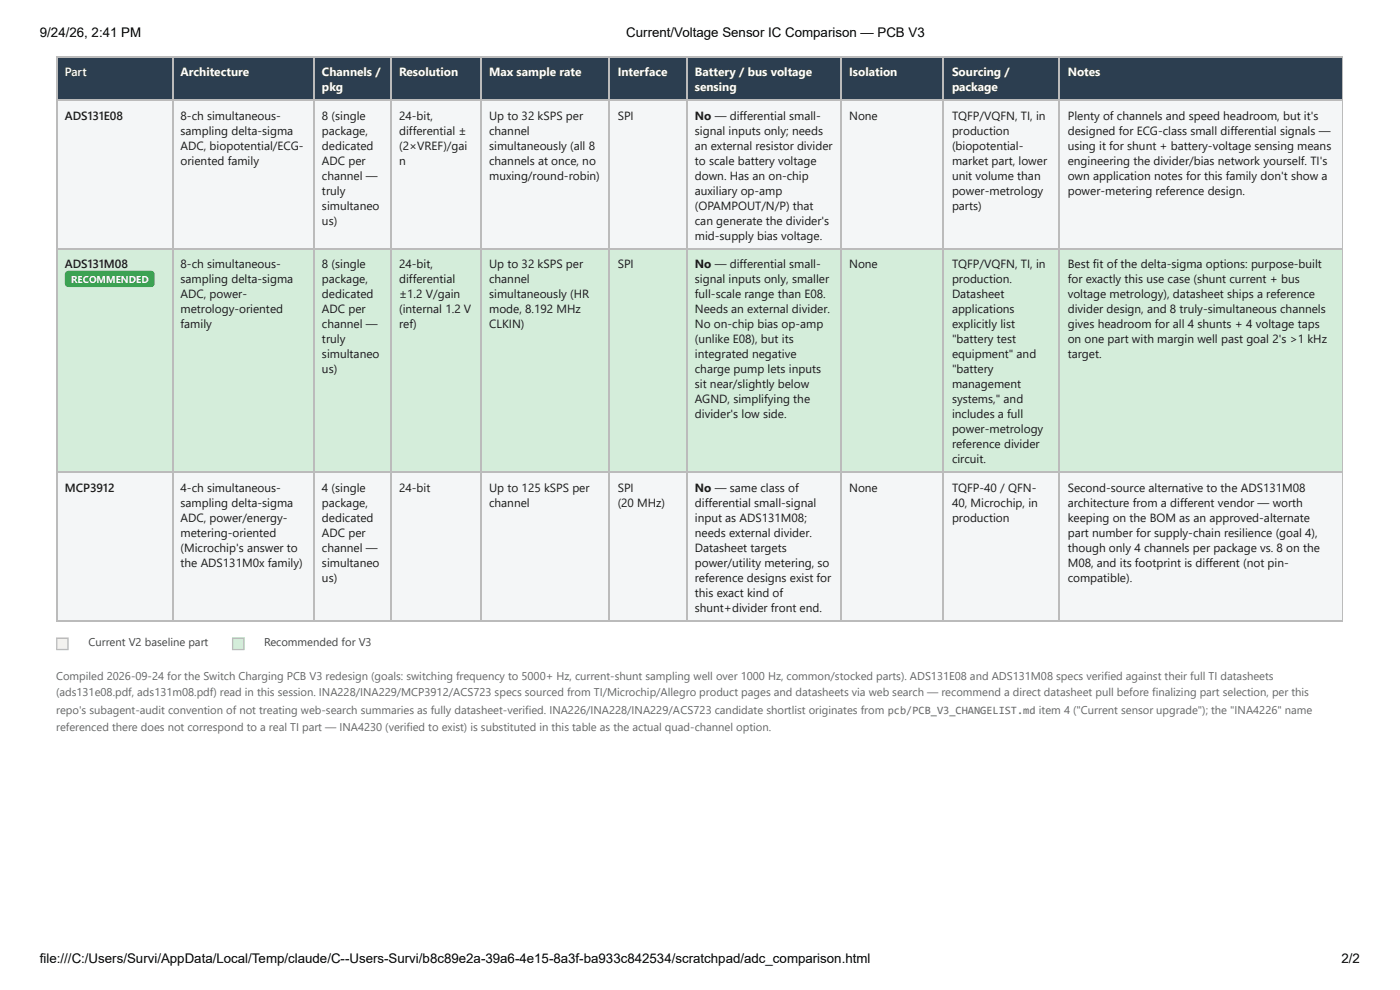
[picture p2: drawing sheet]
<svg xmlns="http://www.w3.org/2000/svg" width="297mm" height="210mm" viewBox="0 0 297 210" stroke-linecap="round" stroke-linejoin="round" font-family="sans-serif">
<defs><g id="words">
<g font-size="2.8">
<text x="8.5" y="7.9">9/24/26, 2:41 PM</text>
<text x="132.9" y="7.9">Current/Voltage Sensor IC Comparison — PCB V3</text>
<text x="8.5" y="204.3">file:///C:/Users/Survi/AppData/Local/Temp/claude/C--Users-Survi/b8c89e2a-39a6-4e15-8a3f-ba933c842534/scratchpad/adc_comparison.html</text>
<text x="284.6" y="204.3">2/2</text>
</g>
<g font-size="2.5" fill="#fff">
<text x="13.8" y="16.1">Part</text>
<text x="38.3" y="16.1">Architecture</text>
<text x="68.3" y="16.1">Channels /</text>
<text x="84.7" y="16.1">Resolution</text>
<text x="103.8" y="16.1">Max sample rate</text>
<text x="131" y="16.1">Interface</text>
<text x="147.4" y="16.1">Battery / bus voltage</text>
<text x="180.1" y="16.1">Isolation</text>
<text x="202" y="16.1">Sourcing /</text>
<text x="226.5" y="16.1">Notes</text>
<text x="68.3" y="19.3">pkg</text>
<text x="147.4" y="19.3">sensing</text>
<text x="202" y="19.3">package</text>
</g>
<g font-size="2.5" fill="#1a1a1a">
<text x="13.8" y="25.4">ADS131E08</text>
<text x="38.3" y="25.4">8-ch simultaneous-</text>
<text x="38.3" y="28.6">sampling delta-sigma</text>
<text x="68.3" y="25.4">8 (single</text>
<text x="68.3" y="28.6">package,</text>
<text x="84.7" y="25.4">24-bit,</text>
<text x="84.7" y="28.6">differential ±</text>
<text x="103.8" y="25.4">Up to 32 kSPS per</text>
<text x="103.8" y="28.6">channel</text>
<text x="131" y="25.4">SPI</text>
<text x="147.4" y="25.4">No — differential small-</text>
<text x="147.4" y="28.6">signal inputs only; needs</text>
<text x="180.1" y="25.4">None</text>
<text x="202" y="25.4">TQFP/VQFN, TI, in</text>
<text x="202" y="28.6">production</text>
<text x="226.5" y="25.4">Plenty of channels and speed headroom, but it's</text>
<text x="226.5" y="28.6">designed for ECG-class small differential signals —</text>
<text x="38.3" y="31.8">ADC, biopotential/ECG-</text>
<text x="38.3" y="34.9">oriented family</text>
<text x="68.3" y="31.8">dedicated</text>
<text x="68.3" y="34.9">ADC per</text>
<text x="84.7" y="31.8">(2×VREF)/gai</text>
<text x="84.7" y="34.9">n</text>
<text x="103.8" y="31.8">simultaneously (all 8</text>
<text x="103.8" y="34.9">channels at once, no</text>
<text x="147.4" y="31.8">an external resistor divider</text>
<text x="147.4" y="34.9">to scale battery voltage</text>
<text x="202" y="31.8">(biopotential-</text>
<text x="202" y="34.9">market part, lower</text>
<text x="226.5" y="31.8">using it for shunt + battery-voltage sensing means</text>
<text x="226.5" y="34.9">engineering the divider/bias network yourself. TI's</text>
<text x="68.3" y="38.1">channel —</text>
<text x="68.3" y="41.3">truly</text>
<text x="103.8" y="38.1">muxing/round-robin)</text>
<text x="147.4" y="38.1">down. Has an on-chip</text>
<text x="147.4" y="41.3">auxiliary op-amp</text>
<text x="202" y="38.1">unit volume than</text>
<text x="202" y="41.3">power-metrology</text>
<text x="226.5" y="38.1">own application notes for this family don't show a</text>
<text x="226.5" y="41.3">power-metering reference design.</text>
<text x="68.3" y="44.5">simultaneo</text>
<text x="68.3" y="47.6">us)</text>
<text x="147.4" y="44.5">(OPAMPOUT/N/P) that</text>
<text x="147.4" y="47.6">can generate the divider's</text>
<text x="202" y="44.5">parts)</text>
<text x="147.4" y="50.8">mid-supply bias voltage.</text>
<text x="13.8" y="56.9">ADS131M08</text>
<text x="38.3" y="56.9">8-ch simultaneous-</text>
<text x="68.3" y="56.9">8 (single</text>
<text x="84.7" y="56.9">24-bit,</text>
<text x="103.8" y="56.9">Up to 32 kSPS per</text>
<text x="131" y="56.9">SPI</text>
<text x="147.4" y="56.9">No — differential small-</text>
<text x="180.1" y="56.9">None</text>
<text x="202" y="56.9">TQFP/VQFN, TI, in</text>
<text x="226.5" y="56.9">Best fit of the delta-sigma options: purpose-built</text>
<text x="38.3" y="60.1">sampling delta-sigma</text>
<text x="38.3" y="63.2">ADC, power-</text>
<text x="68.3" y="60.1">package,</text>
<text x="68.3" y="63.2">dedicated</text>
<text x="84.7" y="60.1">differential</text>
<text x="84.7" y="63.2">±1.2 V/gain</text>
<text x="103.8" y="60.1">channel</text>
<text x="103.8" y="63.2">simultaneously (HR</text>
<text x="147.4" y="60.1">signal inputs only, smaller</text>
<text x="147.4" y="63.2">full-scale range than E08.</text>
<text x="202" y="60.1">production.</text>
<text x="202" y="63.2">Datasheet</text>
<text x="226.5" y="60.1">for exactly this use case (shunt current + bus</text>
<text x="226.5" y="63.2">voltage metrology), datasheet ships a reference</text>
<text x="38.3" y="66.4">metrology-oriented</text>
<text x="38.3" y="69.6">family</text>
<text x="68.3" y="66.4">ADC per</text>
<text x="68.3" y="69.6">channel —</text>
<text x="84.7" y="66.4">(internal 1.2 V</text>
<text x="84.7" y="69.6">ref)</text>
<text x="103.8" y="66.4">mode, 8.192 MHz</text>
<text x="103.8" y="69.6">CLKIN)</text>
<text x="147.4" y="66.4">Needs an external divider.</text>
<text x="147.4" y="69.6">No on-chip bias op-amp</text>
<text x="202" y="66.4">applications</text>
<text x="202" y="69.6">explicitly list</text>
<text x="226.5" y="66.4">divider design, and 8 truly-simultaneous channels</text>
<text x="226.5" y="69.6">gives headroom for all 4 shunts + 4 voltage taps</text>
<text x="68.3" y="72.8">truly</text>
<text x="68.3" y="75.9">simultaneo</text>
<text x="147.4" y="72.8">(unlike E08), but its</text>
<text x="147.4" y="75.9">integrated negative</text>
<text x="202" y="72.8">&quot;battery test</text>
<text x="202" y="75.9">equipment&quot; and</text>
<text x="226.5" y="72.8">on one part with margin well past goal 2's &gt;1 kHz</text>
<text x="226.5" y="75.9">target.</text>
<text x="68.3" y="79.1">us)</text>
<text x="147.4" y="79.1">charge pump lets inputs</text>
<text x="147.4" y="82.3">sit near/slightly below</text>
<text x="202" y="79.1">&quot;battery</text>
<text x="202" y="82.3">management</text>
<text x="147.4" y="85.5">AGND, simplifying the</text>
<text x="147.4" y="88.6">divider's low side.</text>
<text x="202" y="85.5">systems,&quot; and</text>
<text x="202" y="88.6">includes a full</text>
<text x="202" y="91.8">power-metrology</text>
<text x="202" y="95">reference divider</text>
<text x="202" y="98.2">circuit.</text>
<text x="13.8" y="104.2">MCP3912</text>
<text x="38.3" y="104.2">4-ch simultaneous-</text>
<text x="38.3" y="107.4">sampling delta-sigma</text>
<text x="68.3" y="104.2">4 (single</text>
<text x="68.3" y="107.4">package,</text>
<text x="84.7" y="104.2">24-bit</text>
<text x="103.8" y="104.2">Up to 125 kSPS per</text>
<text x="103.8" y="107.4">channel</text>
<text x="131" y="104.2">SPI</text>
<text x="131" y="107.4">(20 MHz)</text>
<text x="147.4" y="104.2">No — same class of</text>
<text x="147.4" y="107.4">differential small-signal</text>
<text x="180.1" y="104.2">None</text>
<text x="202" y="104.2">TQFP-40 / QFN-</text>
<text x="202" y="107.4">40, Microchip, in</text>
<text x="226.5" y="104.2">Second-source alternative to the ADS131M08</text>
<text x="226.5" y="107.4">architecture from a different vendor — worth</text>
<text x="38.3" y="110.6">ADC, power/energy-</text>
<text x="38.3" y="113.8">metering-oriented</text>
<text x="68.3" y="110.6">dedicated</text>
<text x="68.3" y="113.8">ADC per</text>
<text x="147.4" y="110.6">input as ADS131M08;</text>
<text x="147.4" y="113.8">needs external divider.</text>
<text x="202" y="110.6">production</text>
<text x="226.5" y="110.6">keeping on the BOM as an approved-alternate</text>
<text x="226.5" y="113.8">part number for supply-chain resilience (goal 4),</text>
<text x="38.3" y="116.9">(Microchip's answer to</text>
<text x="68.3" y="116.9">channel —</text>
<text x="147.4" y="116.9">Datasheet targets</text>
<text x="226.5" y="116.9">though only 4 channels per package vs. 8 on the</text>
<text x="38.3" y="120.1">the ADS131M0x family)</text>
<text x="68.3" y="120.1">simultaneo</text>
<text x="68.3" y="123.3">us)</text>
<text x="147.4" y="120.1">power/utility metering, so</text>
<text x="147.4" y="123.3">reference designs exist for</text>
<text x="226.5" y="120.1">M08, and its footprint is different (not pin-</text>
<text x="226.5" y="123.3">compatible).</text>
<text x="147.4" y="126.5">this exact kind of</text>
<text x="147.4" y="129.6">shunt+divider front end.</text>
</g>
<g font-size="2.4" fill="#444">
<text x="18.8" y="137.1">Current V2 baseline part</text>
<text x="56" y="137.1">Recommended for V3</text>
</g>
<g font-size="2.4" fill="#666">
<text x="11.9" y="144.2">Compiled 2026-09-24 for the Switch Charging PCB V3 redesign (goals: switching frequency to 5000+ Hz, current-shunt sampling well over 1000 Hz, common/stocked parts). ADS131E08 and ADS131M08 specs verified against their full TI datasheets</text>
<text x="11.9" y="147.6">(ads131e08.pdf, ads131m08.pdf) read in this session. INA228/INA229/MCP3912/ACS723 specs sourced from TI/Microchip/Allegro product pages and datasheets via web search — recommend a direct datasheet pull before finalizing part selection, per this</text>
<text x="11.9" y="151.3">repo's subagent-audit convention of not treating web-search summaries as fully datasheet-verified. INA226/INA228/INA229/ACS723 candidate shortlist originates from pcb/PCB_V3_CHANGELIST.md item 4 (&quot;Current sensor upgrade&quot;); the &quot;INA4226&quot; name</text>
<text x="11.9" y="155">referenced there does not correspond to a real TI part — INA4230 (verified to exist) is substituted in this table as the actual quad-channel option.</text>
</g>
<text font-size="2.1" fill="#fff" x="15.1" y="60.1">RECOMMENDED</text>
</g></defs>
<g fill="#2c3e50">
<path d="M12.2 12.2h24.3v9.2h-24.3z"/>
<path d="M36.5 12.2h30.2v9.2h-30.2z"/>
<path d="M66.7 12.2h16.4v9.2h-16.4z"/>
<path d="M83.1 12.2h19v9.2h-19z"/>
<path d="M102.1 12.2h27.3v9.2h-27.3z"/>
<path d="M129.4 12.2h16.4v9.2h-16.4z"/>
<path d="M145.8 12.2h32.5v9.2h-32.5z"/>
<path d="M178.3 12.2h22v9.2h-22z"/>
<path d="M200.3 12.2h24.6v9.2h-24.6z"/>
<path d="M224.9 12.2h60.1v9.2h-60.1z"/>
</g>
<g fill="#f4f6f7">
<path d="M12.2 21.4h24.3v31.5h-24.3z"/>
<path d="M36.5 21.4h30.2v31.5h-30.2z"/>
<path d="M66.7 21.4h16.4v31.5h-16.4z"/>
<path d="M83.1 21.4h19v31.5h-19z"/>
<path d="M102.1 21.4h27.3v31.5h-27.3z"/>
<path d="M129.4 21.4h16.4v31.5h-16.4z"/>
<path d="M145.8 21.4h32.5v31.5h-32.5z"/>
<path d="M178.3 21.4h22v31.5h-22z"/>
<path d="M200.3 21.4h24.6v31.5h-24.6z"/>
<path d="M224.9 21.4h60.1v31.5h-60.1z"/>
</g>
<g fill="#d4edda">
<path d="M12.2 52.9h24.3v47.4h-24.3z"/>
<path d="M36.5 52.9h30.2v47.4h-30.2z"/>
<path d="M66.7 52.9h16.4v47.4h-16.4z"/>
<path d="M83.1 52.9h19v47.4h-19z"/>
<path d="M102.1 52.9h27.3v47.4h-27.3z"/>
<path d="M129.4 52.9h16.4v47.4h-16.4z"/>
<path d="M145.8 52.9h32.5v47.4h-32.5z"/>
<path d="M178.3 52.9h22v47.4h-22z"/>
<path d="M200.3 52.9h24.6v47.4h-24.6z"/>
<path d="M224.9 52.9h60.1v47.4h-60.1z"/>
</g>
<g fill="#f4f6f7">
<path d="M12.2 100.3h24.3v31.5h-24.3z"/>
<path d="M36.5 100.3h30.2v31.5h-30.2z"/>
<path d="M66.7 100.3h16.4v31.5h-16.4z"/>
<path d="M83.1 100.3h19v31.5h-19z"/>
<path d="M102.1 100.3h27.3v31.5h-27.3z"/>
<path d="M129.4 100.3h16.4v31.5h-16.4z"/>
<path d="M145.8 100.3h32.5v31.5h-32.5z"/>
<path d="M178.3 100.3h22v31.5h-22z"/>
<path d="M200.3 100.3h24.6v31.5h-24.6z"/>
<path d="M224.9 100.3h60.1v31.5h-60.1z"/>
</g>
<g fill="none" stroke="#bbb" stroke-width=".26">
<path d="M11.9 12h273.1M12 11.9v119.9M36.6 11.9v119.9M66.5 11.9v119.9M82.9 11.9v119.9M102 11.9v119.9M129.2 11.9v119.9M145.7 11.9v119.9M178.5 11.9v119.9M200.2 11.9v119.9M224.8 11.9v119.9M284.8 11.9v119.9"/>
<path d="M11.9 21.3h273.1M11.9 52.8h273.1M11.9 100.1h273.1M11.9 131.6h273.1"/>
</g>
<path d="M14 57.6l.6-.2h17.4a.79 .79 0 0 1 .8 .8v1.9a.79 .79 0 0 1-.8 .8h-17.4a.79 .79 0 0 1-.8-.8v-1.9z" fill="#28a745"/>
<path d="M11.9 135.2h2.7v2.6h-2.7z" fill="#fff3cd"/>
<path d="M12 135.3h2.4v2.4h-2.4z" fill="none" stroke="#bbb" stroke-width=".26"/>
<path d="M49.2 135.2h2.7v2.6h-2.7z" fill="#d4edda"/>
<path d="M49.3 135.3h2.4v2.4h-2.4z" fill="none" stroke="#bbb" stroke-width=".26"/>
<use href="#words"/>
</svg>
